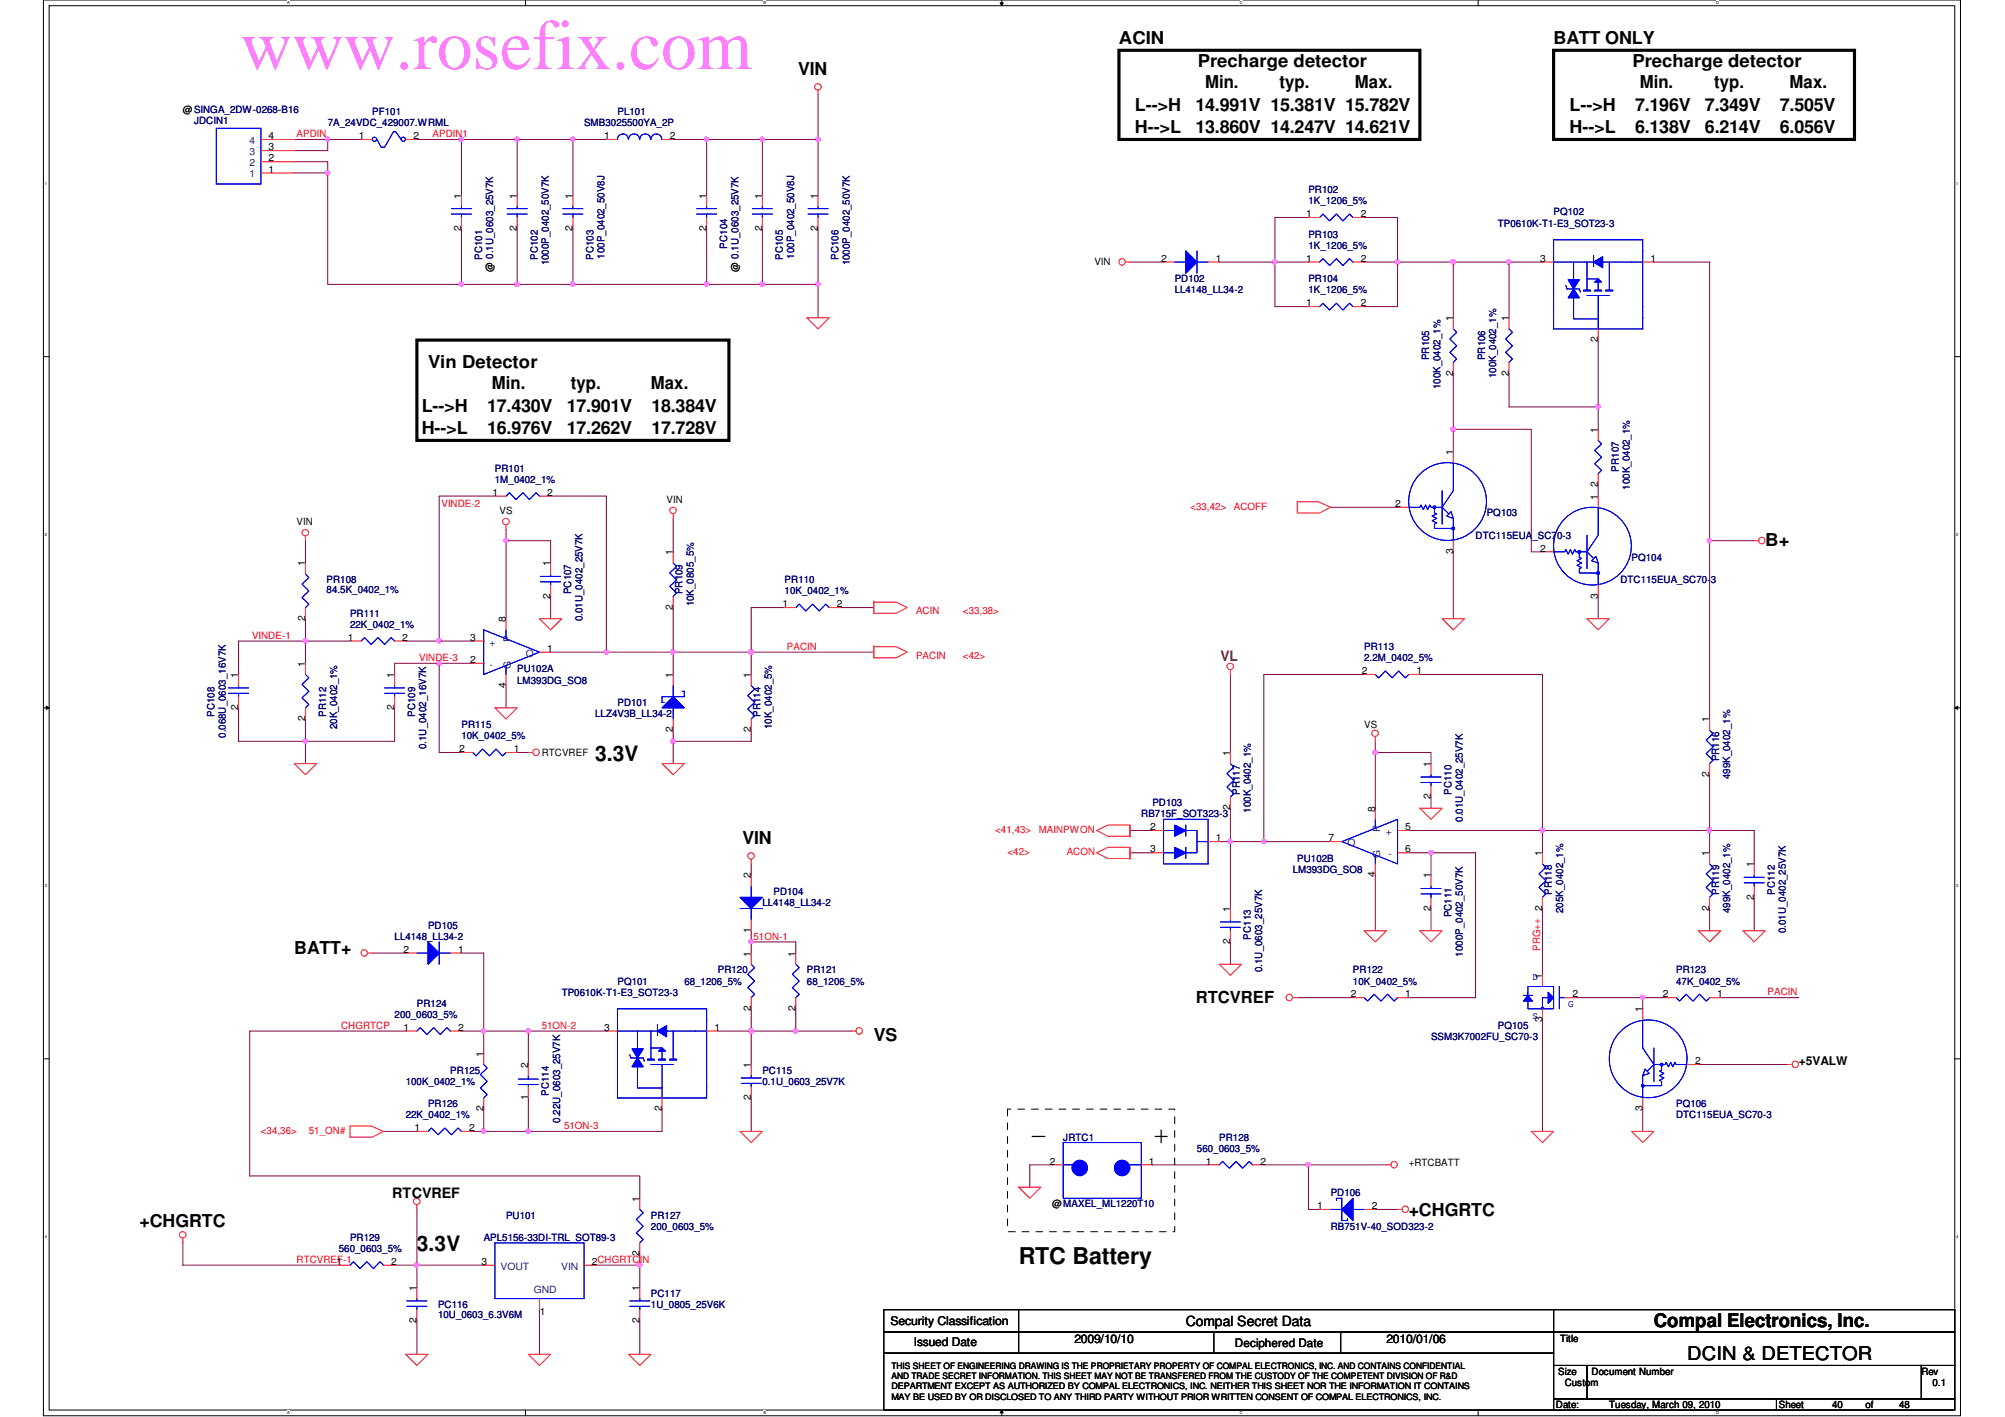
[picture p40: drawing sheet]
<svg xmlns="http://www.w3.org/2000/svg" width="297mm" height="210mm" viewBox="0 0 297 210" stroke-linecap="round" stroke-linejoin="round" font-family="sans-serif">
<defs><g id="words">
<text font-size="10.6" fill="#ff80ff" x="35.6" y="10.2">www.rosefix.com</text>
<g font-size="4.4">
<text x="152.6" y="169.5">-</text>
<text x="170.7" y="169.5">+</text>
</g>
<text font-size="3.4" x="150.9" y="187.3">RTC Battery</text>
<g font-size="3.1">
<text x="88.2" y="112.7">3.3V</text>
<text x="61.8" y="185.4">3.3V</text>
</g>
<g font-size="2.8">
<text x="245" y="196.6">Compal Electronics, Inc.</text>
<text x="250" y="201.5">DCIN &amp; DETECTOR</text>
</g>
<g font-size="2.6">
<text x="118.2" y="11.2">VIN</text>
<text x="165.8" y="6.6">ACIN</text>
<text x="177.5" y="9.9">Precharge detector</text>
<text x="230.2" y="6.6">BATT ONLY</text>
<text x="241.9" y="9.9">Precharge detector</text>
<text x="168.1" y="16.5">L--&gt;H</text>
<text x="177.1" y="16.5">14.991V 15.381V 15.782V</text>
<text x="178.5" y="13">Min.</text>
<text x="189.6" y="13">typ.</text>
<text x="200.7" y="13">Max.</text>
<text x="232.5" y="16.5">L--&gt;H</text>
<text x="242.2" y="16.5">7.196V</text>
<text x="242.9" y="13">Min.</text>
<text x="252.6" y="16.5">7.349V</text>
<text x="254" y="13">typ.</text>
<text x="263.7" y="16.5">7.505V</text>
<text x="265.1" y="13">Max.</text>
<text x="168.1" y="19.8">H--&gt;L</text>
<text x="177.1" y="19.8">13.860V 14.247V 14.621V</text>
<text x="232.5" y="19.8">H--&gt;L</text>
<text x="242.2" y="19.8">6.138V</text>
<text x="252.6" y="19.8">6.214V</text>
<text x="263.7" y="19.8">6.056V</text>
<text x="63.4" y="54.4">Vin Detector</text>
<text x="72.9" y="57.6">Min.</text>
<text x="84.6" y="57.6">typ.</text>
<text x="96.4" y="57.6">Max.</text>
<text x="62.5" y="61">L--&gt;H</text>
<text x="62.5" y="64.3">H--&gt;L</text>
<text x="72.2" y="61">17.430V</text>
<text x="72.2" y="64.3">16.976V</text>
<text x="84" y="64.3">17.262V</text>
<text x="84" y="61">17.901V</text>
<text x="96.5" y="61">18.384V</text>
<text x="96.5" y="64.3">17.728V</text>
<text x="261.5" y="80.9">B+</text>
<text x="110" y="125.1">VIN</text>
<text x="43.6" y="141.3">BATT+</text>
<text x="129.5" y="154.2">VS</text>
<text x="20.7" y="181.7">+CHGRTC</text>
<text x="208.7" y="180.1">+CHGRTC</text>
</g>
<text font-size="2.5" x="177.2" y="148.5">RTCVREF</text>
<text font-size="2.1" fill="#804000" x="180.8" y="97.9">VL</text>
<g font-size="2.1">
<text x="58.1" y="177.5">RTCVREF</text>
<text x="175.7" y="196.4">Compal Secret Data</text>
</g>
<g font-size="1.8">
<text x="266.5" y="157.7">+5VALW</text>
<text x="131.9" y="196.3">Security Classification</text>
<text x="135.4" y="199.4">Issued Date</text>
<text x="159.2" y="198.9">2009/10/10</text>
<text x="205.4" y="198.9">2010/01/06</text>
</g>
<text font-size="1.7" x="183" y="199.6">Deciphered Date</text>
<g font-size="1.5">
<text x="27.1" y="16.7">@SINGA_2DW-0268-B16</text>
<text x="39.8" y="22.3">3</text>
<text x="39.8" y="20.6">4</text>
<text x="39.8" y="23.9">2</text>
<text x="53.2" y="20.6">1</text>
<text x="61.3" y="20.6">2</text>
<text x="89.5" y="20.6">1</text>
<text x="99.2" y="20.6">2</text>
<text x="39.8" y="25.6">1</text>
<text x="68.3" y="29.4" transform="rotate(-90 68.3 29.4)">1</text>
<text x="76.6" y="29.4" transform="rotate(-90 76.6 29.4)">1</text>
<text x="84.8" y="29.4" transform="rotate(-90 84.8 29.4)">1</text>
<text x="104.6" y="29.4" transform="rotate(-90 104.6 29.4)">1</text>
<text x="112.9" y="29.4" transform="rotate(-90 112.9 29.4)">1</text>
<text x="121.2" y="29.4" transform="rotate(-90 121.2 29.4)">1</text>
<text x="68.3" y="34.2" transform="rotate(-90 68.3 34.2)">2</text>
<text x="76.6" y="34.2" transform="rotate(-90 76.6 34.2)">2</text>
<text x="84.8" y="34.2" transform="rotate(-90 84.8 34.2)">2</text>
<text x="104.6" y="34.2" transform="rotate(-90 104.6 34.2)">2</text>
<text x="112.9" y="34.2" transform="rotate(-90 112.9 34.2)">2</text>
<text x="121.2" y="34.2" transform="rotate(-90 121.2 34.2)">2</text>
<text x="193.5" y="32.2">1</text>
<text x="201.6" y="32.2">2</text>
<text x="73.1" y="40.3" transform="rotate(-90 73.1 40.3)">@ 0.1U_0603_25V7K</text>
<text x="109.4" y="40.3" transform="rotate(-90 109.4 40.3)">@ 0.1U_0603_25V7K</text>
<text x="162.1" y="39.2">VIN</text>
<text x="172" y="38.8">2</text>
<text x="180.1" y="38.8">1</text>
<text x="193.5" y="38.8">1</text>
<text x="201.6" y="38.8">2</text>
<text x="228.2" y="38.8">3</text>
<text x="244.5" y="38.8">1</text>
<text x="193.5" y="45.4">1</text>
<text x="201.6" y="45.4">2</text>
<text x="215.3" y="47.6" transform="rotate(-90 215.3 47.6)">1</text>
<text x="223.5" y="47.6" transform="rotate(-90 223.5 47.6)">1</text>
<text x="236.7" y="50.7" transform="rotate(-90 236.7 50.7)">2</text>
<text x="215.3" y="55.7" transform="rotate(-90 215.3 55.7)">2</text>
<text x="223.5" y="55.7" transform="rotate(-90 223.5 55.7)">2</text>
<text x="236.7" y="64.1" transform="rotate(-90 236.7 64.1)">1</text>
<text x="215.3" y="67.4" transform="rotate(-90 215.3 67.4)">1</text>
<text x="43.9" y="77.8">VIN</text>
<text x="73" y="73.4">1</text>
<text x="74" y="76.2">VS</text>
<text x="81.1" y="73.4">2</text>
<text x="98.8" y="74.5">VIN</text>
<text x="206.7" y="75.1">2</text>
<text x="236.7" y="74" transform="rotate(-90 236.7 74)">1</text>
<text x="236.7" y="72.2" transform="rotate(-90 236.7 72.2)">2</text>
<text x="45.2" y="83.9" transform="rotate(-90 45.2 83.9)">1</text>
<text x="81.5" y="83.9" transform="rotate(-90 81.5 83.9)">1</text>
<text x="99.7" y="82.3" transform="rotate(-90 99.7 82.3)">1</text>
<text x="215.3" y="82.1" transform="rotate(-90 215.3 82.1)">3</text>
<text x="228.2" y="81.7">2</text>
<text x="81.5" y="88.7" transform="rotate(-90 81.5 88.7)">2</text>
<text x="115.9" y="90">1</text>
<text x="124" y="90">2</text>
<text x="236.7" y="88.7" transform="rotate(-90 236.7 88.7)">3</text>
<text x="45.2" y="92" transform="rotate(-90 45.2 92)">2</text>
<text x="51.5" y="94.9">1</text>
<text x="59.6" y="94.9">2</text>
<text x="69.7" y="94.9">3</text>
<text x="74.9" y="92.2" transform="rotate(-90 74.9 92.2)">8</text>
<text x="99.7" y="90.3" transform="rotate(-90 99.7 90.3)">2</text>
<text x="35.3" y="100.4" transform="rotate(-90 35.3 100.4)">1</text>
<text x="45.2" y="98.8" transform="rotate(-90 45.2 98.8)">1</text>
<text x="58.4" y="100.4" transform="rotate(-90 58.4 100.4)">1</text>
<text x="69.7" y="98.2">2</text>
<text x="74.9" y="101.9" transform="rotate(-90 74.9 101.9)">4</text>
<text x="81.1" y="96.6">1</text>
<text x="99.7" y="100.4" transform="rotate(-90 99.7 100.4)">1</text>
<text x="111.2" y="100.4" transform="rotate(-90 111.2 100.4)">1</text>
<text x="201.8" y="99.9">2</text>
<text x="209.8" y="99.9">1</text>
<text x="35.3" y="105.2" transform="rotate(-90 35.3 105.2)">2</text>
<text x="45.2" y="106.8" transform="rotate(-90 45.2 106.8)">2</text>
<text x="58.4" y="105.2" transform="rotate(-90 58.4 105.2)">2</text>
<text x="202.1" y="107.9">VS</text>
<text x="253.2" y="107" transform="rotate(-90 253.2 107)">1</text>
<text x="68" y="111.4">2</text>
<text x="76.1" y="111.4">1</text>
<text x="80.3" y="112">RTCVREF</text>
<text x="99.7" y="108.5" transform="rotate(-90 99.7 108.5)">2</text>
<text x="111.2" y="108.5" transform="rotate(-90 111.2 108.5)">2</text>
<text x="182.2" y="112" transform="rotate(-90 182.2 112)">1</text>
<text x="212" y="113.6" transform="rotate(-90 212 113.6)">1</text>
<text x="212" y="118.4" transform="rotate(-90 212 118.4)">2</text>
<text x="253.2" y="115.1" transform="rotate(-90 253.2 115.1)">2</text>
<text x="170.4" y="123">2</text>
<text x="180.1" y="124.6">1</text>
<text x="182.2" y="120.1" transform="rotate(-90 182.2 120.1)">2</text>
<text x="196.8" y="124.6">7</text>
<text x="203.7" y="120.2" transform="rotate(-90 203.7 120.2)">8</text>
<text x="208.2" y="123">5</text>
<text x="111.2" y="130.1" transform="rotate(-90 111.2 130.1)">2</text>
<text x="170.4" y="126.3">3</text>
<text x="203.7" y="130" transform="rotate(-90 203.7 130)">4</text>
<text x="208.2" y="126.3">6</text>
<text x="212" y="130.1" transform="rotate(-90 212 130.1)">1</text>
<text x="228.5" y="126.8" transform="rotate(-90 228.5 126.8)">1</text>
<text x="253.2" y="126.8" transform="rotate(-90 253.2 126.8)">1</text>
<text x="259.8" y="128.5" transform="rotate(-90 259.8 128.5)">1</text>
<text x="182.2" y="135.1" transform="rotate(-90 182.2 135.1)">1</text>
<text x="212" y="134.9" transform="rotate(-90 212 134.9)">2</text>
<text x="228.5" y="134.9" transform="rotate(-90 228.5 134.9)">2</text>
<text x="253.2" y="134.9" transform="rotate(-90 253.2 134.9)">2</text>
<text x="259.8" y="133.3" transform="rotate(-90 259.8 133.3)">2</text>
<text x="59.8" y="141.1">2</text>
<text x="67.9" y="141.1">1</text>
<text x="111.2" y="141.7" transform="rotate(-90 111.2 141.7)">1</text>
<text x="111.2" y="138.2" transform="rotate(-90 111.2 138.2)">1</text>
<text x="117.9" y="141.7" transform="rotate(-90 117.9 141.7)">1</text>
<text x="182.2" y="139.9" transform="rotate(-90 182.2 139.9)">2</text>
<text x="111.2" y="149.8" transform="rotate(-90 111.2 149.8)">2</text>
<text x="117.9" y="149.8" transform="rotate(-90 117.9 149.8)">2</text>
<text x="200.1" y="147.7">2</text>
<text x="208.2" y="147.7">1</text>
<text x="228.5" y="145" transform="rotate(-90 228.5 145)">1</text>
<text x="233" y="147.7">2</text>
<text x="243.3" y="149.9" transform="rotate(-90 243.3 149.9)">1</text>
<text x="246.3" y="147.7">2</text>
<text x="254.4" y="147.7">1</text>
<text x="59.8" y="152.7">1</text>
<text x="67.9" y="152.7">2</text>
<text x="89.5" y="152.7">3</text>
<text x="105.8" y="152.7">1</text>
<text x="228.5" y="151.4" transform="rotate(-90 228.5 151.4)">3</text>
<text x="71.6" y="156.5" transform="rotate(-90 71.6 156.5)">1</text>
<text x="78.2" y="158.2" transform="rotate(-90 78.2 158.2)">2</text>
<text x="111.2" y="158.2" transform="rotate(-90 111.2 158.2)">1</text>
<text x="251.1" y="157.6">2</text>
<text x="61.4" y="167.6">1</text>
<text x="69.5" y="167.6">2</text>
<text x="71.6" y="164.6" transform="rotate(-90 71.6 164.6)">2</text>
<text x="78.2" y="163" transform="rotate(-90 78.2 163)">1</text>
<text x="98" y="164.6" transform="rotate(-90 98 164.6)">2</text>
<text x="111.2" y="163" transform="rotate(-90 111.2 163)">2</text>
<text x="243.3" y="164.6" transform="rotate(-90 243.3 164.6)">3</text>
<text x="155.5" y="172.5">2</text>
<text x="170.2" y="172.5">1</text>
<text x="178.6" y="172.5">1</text>
<text x="186.7" y="172.5">2</text>
<text x="208.7" y="172.8">+RTCBATT</text>
<text x="94.7" y="178" transform="rotate(-90 94.7 178)">1</text>
<text x="155.9" y="178.9">@MAXEL_ML1220T10</text>
<text x="195.2" y="179.1">1</text>
<text x="203.2" y="179.1">2</text>
<text x="49.9" y="187.4">1</text>
<text x="58" y="187.4">2</text>
<text x="61.7" y="191.2" transform="rotate(-90 61.7 191.2)">1</text>
<text x="71.3" y="187.4">3</text>
<text x="87.7" y="187.4">2CHGRTCIN</text>
<text x="94.7" y="191.2" transform="rotate(-90 94.7 191.2)">1</text>
<text x="94.7" y="186.1" transform="rotate(-90 94.7 186.1)">2</text>
<text x="61.7" y="196" transform="rotate(-90 61.7 196)">2</text>
<text x="80" y="194.9">1</text>
<text x="94.7" y="196" transform="rotate(-90 94.7 196)">2</text>
<text x="230.8" y="203.6">Size</text>
<text x="231.1" y="198.8">Title</text>
<text x="235.8" y="203.6">Document Number</text>
<text x="284.6" y="203.6">Rev</text>
<text x="230.5" y="208.6">Date:</text>
<text x="231.8" y="205.3">Custom</text>
<text x="238.4" y="208.6">Tuesday, March 09, 2010</text>
<text x="263.5" y="208.6">Sheet</text>
<text x="271.4" y="208.6">40</text>
<text x="276.4" y="208.6">of</text>
<text x="281.3" y="208.6">48</text>
<text x="286.3" y="205.3">0.1</text>
</g>
<g font-size="1.5" fill="#000080">
<text x="55.2" y="17.1">PF101</text>
<text x="91.5" y="17.1">PL101</text>
<text x="28.7" y="18.4">JDCIN1</text>
<text x="48.6" y="18.7">7A_24VDC_429007.WRML</text>
<text x="86.5" y="18.7">SMB3025500YA_2P</text>
<text x="193.8" y="28.6">PR102</text>
<text x="193.8" y="35.2">PR103</text>
<text x="193.8" y="30.3">1K_1206_5%</text>
<text x="221.9" y="33.6">TP0610K-T1-E3_SOT23-3</text>
<text x="230.2" y="31.9">PQ102</text>
<text x="71.4" y="38.5" transform="rotate(-90 71.4 38.5)">PC101</text>
<text x="79.7" y="38.5" transform="rotate(-90 79.7 38.5)">PC102</text>
<text x="81.3" y="39.3" transform="rotate(-90 81.3 39.3)">1000P_0402_50V7K</text>
<text x="87.9" y="38.5" transform="rotate(-90 87.9 38.5)">PC103</text>
<text x="89.6" y="38.3" transform="rotate(-90 89.6 38.3)">100P_0402_50V8J</text>
<text x="107.7" y="36.8" transform="rotate(-90 107.7 36.8)">PC104</text>
<text x="116" y="38.5" transform="rotate(-90 116 38.5)">PC105</text>
<text x="117.6" y="38.3" transform="rotate(-90 117.6 38.3)">100P_0402_50V8J</text>
<text x="124.2" y="38.5" transform="rotate(-90 124.2 38.5)">PC106</text>
<text x="125.9" y="39.3" transform="rotate(-90 125.9 39.3)">1000P_0402_50V7K</text>
<text x="174" y="41.8">PD102</text>
<text x="193.8" y="41.8">PR104</text>
<text x="193.8" y="36.9">1K_1206_5%</text>
<text x="174" y="43.5">LL4148_LL34-2</text>
<text x="193.8" y="43.5">1K_1206_5%</text>
<text x="211.7" y="53.3" transform="rotate(-90 211.7 53.3)">PR105</text>
<text x="220" y="53.3" transform="rotate(-90 220 53.3)">PR106</text>
<text x="213.4" y="57.7" transform="rotate(-90 213.4 57.7)">100K_0402_1%</text>
<text x="221.7" y="56" transform="rotate(-90 221.7 56)">100K_0402_1%</text>
<text x="73.3" y="69.9">PR101</text>
<text x="73.3" y="71.5">1M_0402_1%</text>
<text x="239.8" y="69.9" transform="rotate(-90 239.8 69.9)">PR107</text>
<text x="220.3" y="76.5">PQ103</text>
<text x="241.5" y="72.5" transform="rotate(-90 241.5 72.5)">100K_0402_1%</text>
<text x="218.6" y="79.8">DTC115EUA_SC70-3</text>
<text x="241.7" y="83.1">PQ104</text>
<text x="48.4" y="86.4">PR108</text>
<text x="48.4" y="87.9">84.5K_0402_1%</text>
<text x="84.6" y="88" transform="rotate(-90 84.6 88)">PC107</text>
<text x="101.1" y="88" transform="rotate(-90 101.1 88)">PR109</text>
<text x="102.8" y="89.8" transform="rotate(-90 102.8 89.8)">10K_0805_5%</text>
<text x="116.2" y="86.4">PR110</text>
<text x="116.2" y="88.1">10K_0402_1%</text>
<text x="240.1" y="86.4">DTC115EUA_SC70-3</text>
<text x="51.9" y="91.4">PR111</text>
<text x="51.9" y="93">22K_0402_1%</text>
<text x="86.3" y="92" transform="rotate(-90 86.3 92)">0.01U_0402_25V7K</text>
<text x="76.6" y="99.6">PU102A</text>
<text x="76.6" y="101.3">LM393DG_SO8</text>
<text x="202.1" y="96.3">PR113</text>
<text x="202.1" y="98">2.2M_0402_5%</text>
<text x="31.8" y="106.2" transform="rotate(-90 31.8 106.2)">PC108</text>
<text x="48.3" y="106.2" transform="rotate(-90 48.3 106.2)">PR112</text>
<text x="50" y="108" transform="rotate(-90 50 108)">20K_0402_1%</text>
<text x="61.5" y="106.2" transform="rotate(-90 61.5 106.2)">PC109</text>
<text x="68.4" y="107.9">PR115</text>
<text x="88.2" y="106.2">LLZ4V3B_LL34-2</text>
<text x="91.5" y="104.6">PD101</text>
<text x="112.7" y="106.2" transform="rotate(-90 112.7 106.2)">PR114</text>
<text x="114.3" y="108" transform="rotate(-90 114.3 108)">10K_0402_5%</text>
<text x="33.4" y="109.3" transform="rotate(-90 33.4 109.3)">0.068U_0603_16V7K</text>
<text x="63.2" y="111" transform="rotate(-90 63.2 111)">0.1U_0402_16V7K</text>
<text x="68.4" y="109.5">10K_0402_5%</text>
<text x="254.7" y="112.8" transform="rotate(-90 254.7 112.8)">PR116</text>
<text x="170.7" y="119.4">PD103</text>
<text x="183.7" y="117.7" transform="rotate(-90 183.7 117.7)">PR117</text>
<text x="215.1" y="117.7" transform="rotate(-90 215.1 117.7)">PC110</text>
<text x="256.3" y="115.4" transform="rotate(-90 256.3 115.4)">499K_0402_1%</text>
<text x="169.1" y="121.1">RB715F_SOT323-3</text>
<text x="185.3" y="120.4" transform="rotate(-90 185.3 120.4)">100K_0402_1%</text>
<text x="216.7" y="121.7" transform="rotate(-90 216.7 121.7)">0.01U_0402_25V7K</text>
<text x="191.5" y="129.3">LM393DG_SO8</text>
<text x="192.2" y="127.7">PU102B</text>
<text x="63.4" y="137.6">PD105</text>
<text x="112.9" y="134.3">LL4148_LL34-2</text>
<text x="114.6" y="132.6">PD104</text>
<text x="215.1" y="135.9" transform="rotate(-90 215.1 135.9)">PC111</text>
<text x="229.9" y="132.6" transform="rotate(-90 229.9 132.6)">PR118</text>
<text x="231.6" y="135.3" transform="rotate(-90 231.6 135.3)">205K_0402_1%</text>
<text x="254.7" y="132.6" transform="rotate(-90 254.7 132.6)">PR119</text>
<text x="256.3" y="135.3" transform="rotate(-90 256.3 135.3)">499K_0402_1%</text>
<text x="262.9" y="132.6" transform="rotate(-90 262.9 132.6)">PC112</text>
<text x="58.5" y="139.2">LL4148_LL34-2</text>
<text x="185.3" y="139.2" transform="rotate(-90 185.3 139.2)">PC113</text>
<text x="187" y="144" transform="rotate(-90 187 144)">0.1U_0603_25V7K</text>
<text x="216.7" y="141.7" transform="rotate(-90 216.7 141.7)">1000P_0402_50V7K</text>
<text x="264.6" y="138.2" transform="rotate(-90 264.6 138.2)">0.01U_0402_25V7K</text>
<text x="61.8" y="149.1">PR124</text>
<text x="83.2" y="147.5">TP0610K-T1-E3_SOT23-3</text>
<text x="91.5" y="145.8">PQ101</text>
<text x="101.4" y="145.8">68_1206_5%</text>
<text x="106.3" y="144.2">PR120</text>
<text x="119.5" y="144.2">PR121</text>
<text x="119.5" y="145.8">68_1206_5%</text>
<text x="200.4" y="144.2">PR122</text>
<text x="200.4" y="145.8">10K_0402_5%</text>
<text x="248.3" y="144.2">PR123</text>
<text x="248.3" y="145.8">47K_0402_5%</text>
<text x="58.5" y="150.8">200_0603_5%</text>
<text x="212" y="154.1">SSM3K7002FU_SC70-3</text>
<text x="221.9" y="152.4">PQ105</text>
<text x="60.1" y="160.7">100K_0402_1%</text>
<text x="66.7" y="159">PR125</text>
<text x="112.9" y="159">PC115</text>
<text x="112.9" y="160.7">0.1U_0603_25V7K</text>
<text x="60.1" y="165.7">22K_0402_1%</text>
<text x="63.4" y="164">PR126</text>
<text x="81.3" y="162.3" transform="rotate(-90 81.3 162.3)">PC114</text>
<text x="83" y="166.3" transform="rotate(-90 83 166.3)">0.22U_0603_25V7K</text>
<text x="248.3" y="164">PQ106</text>
<text x="248.3" y="165.7">DTC115EUA_SC70-3</text>
<text x="157.5" y="169">JRTC1</text>
<text x="177.3" y="170.6">560_0603_5%</text>
<text x="180.6" y="169">PR128</text>
<text x="197.1" y="177.2">PD106</text>
<text x="50.2" y="185.5">560_0603_5%</text>
<text x="51.9" y="183.8">PR129</text>
<text x="71.7" y="183.8">APL5156-33DI-TRL_SOT89-3</text>
<text x="75" y="180.5">PU101</text>
<text x="96.4" y="180.5">PR127</text>
<text x="96.4" y="182.2">200_0603_5%</text>
<text x="197.1" y="182.2">RB751V-40_SOD323-2</text>
<text x="64.9" y="193.7">PC116</text>
<text x="64.9" y="195.2">10U_0603_6.3V6M</text>
<text x="96.4" y="192.1">PC117</text>
<text x="96.4" y="193.7">1U_0805_25V6K</text>
</g>
<g font-size="1.5" fill="#004080">
<text x="37" y="23">3</text>
<text x="37" y="21.3">4</text>
<text x="37" y="26.3">1</text>
<text x="37" y="24.6">2</text>
<text x="72.5" y="95.6">+</text>
<text x="75.7" y="95.2" transform="rotate(-90 75.7 95.2)">P</text>
<text x="72.5" y="98.9">-</text>
<text x="75.7" y="99.1" transform="rotate(-90 75.7 99.1)">G</text>
<text x="77.9" y="97.3">O</text>
<text x="199.6" y="125.3">O</text>
<text x="204.5" y="123.2" transform="rotate(-90 204.5 123.2)">P</text>
<text x="205.3" y="123.7">+</text>
<text x="204.5" y="127.1" transform="rotate(-90 204.5 127.1)">G</text>
<text x="205.7" y="127">-</text>
<text x="74.2" y="188.1">VOUT</text>
<text x="79.1" y="191.5">GND</text>
<text x="83.1" y="188.1">VIN</text>
</g>
<g font-size="1.5" fill="#f00">
<text x="43.9" y="20.3">APDIN</text>
<text x="64.1" y="20.3">APDIN1</text>
<text x="65.4" y="75.1">VINDE-2</text>
<text x="176.4" y="75.5">&lt;33,42&gt;</text>
<text x="182.8" y="75.5">ACOFF</text>
<text x="37.3" y="94.6">VINDE-1</text>
<text x="135.7" y="91">ACIN</text>
<text x="142.7" y="91">&lt;33,38&gt;</text>
<text x="62.1" y="97.9">VINDE-3</text>
<text x="116.6" y="96.3">PACIN</text>
<text x="135.7" y="97.6">PACIN</text>
<text x="142.7" y="97.6">&lt;42&gt;</text>
<text x="147.4" y="123.4">&lt;41,43&gt;</text>
<text x="153.9" y="123.4">MAINPWON</text>
<text x="149.3" y="126.7">&lt;42&gt;</text>
<text x="158" y="126.7">ACON</text>
<text x="111.6" y="139.2">51ON-1</text>
<text x="228.2" y="140.8" transform="rotate(-90 228.2 140.8)">PRG++</text>
<text x="261.9" y="147.4">PACIN</text>
<text x="50.5" y="152.4">CHGRTCP</text>
<text x="80.3" y="152.4">51ON-2</text>
<text x="38.6" y="168">&lt;34,36&gt;</text>
<text x="45.8" y="168">51_ON#</text>
<text x="83.6" y="167.3">51ON-3</text>
<text x="43.9" y="187.1">RTCVREF-1</text>
</g>
<g font-size="1.5" fill="#00f">
<text x="227" y="145.2">D</text>
<text x="232.3" y="149.2">G</text>
<text x="227" y="151">S</text>
</g>
<g font-size="1.3">
<text x="132.1" y="202.8">THIS SHEET OF ENGINEERING DRAWING IS THE PROPRIETARY PROPERTY OF COMPAL ELECTRONICS, INC. AND CONTAINS CONFIDENTIAL</text>
<text x="132.1" y="204.3">AND TRADE SECRET INFORMATION. THIS SHEET MAY NOT BE TRANSFERED FROM THE CUSTODY OF THE COMPETENT DIVISION OF R&amp;D</text>
<text x="132.1" y="205.8">DEPARTMENT EXCEPT AS AUTHORIZED BY COMPAL ELECTRONICS, INC. NEITHER THIS SHEET NOR THE INFORMATION IT CONTAINS</text>
<text x="132.1" y="207.3">MAY BE USED BY OR DISCLOSED TO ANY THIRD PARTY WITHOUT PRIOR WRITTEN CONSENT OF COMPAL ELECTRONICS, INC.</text>
</g>
<g font-size=".6">
<text x="42.5" y=".6">A</text>
<text x="113.1" y=".6">B</text>
<text x="183.7" y=".6">C</text>
<text x="254.3" y=".6">D</text>
<text x="6.6" y="27.4">1</text>
<text x="289.8" y="27.4">1</text>
<text x="6.6" y="79.4">2</text>
<text x="289.8" y="79.4">2</text>
<text x="6.6" y="131.4">3</text>
<text x="289.8" y="131.4">3</text>
<text x="6.6" y="183.4">4</text>
<text x="289.8" y="183.4">4</text>
<text x="42.5" y="209.5">A</text>
<text x="113.1" y="209.5">B</text>
<text x="183.7" y="209.5">C</text>
<text x="254.3" y="209.5">D</text>
</g>
</g></defs>
<path d="M6.4 0h284v209.7h-284zM7.3 .8h282.3v208.1h-282.3z" fill="none" stroke="#000" stroke-width=".15"/>
<g fill="#fff">
<path d="M42.5 .1h.4v.7h-.4z"/>
<path d="M42.5 209h.4v.6h-.4z"/>
</g>
<path d="M77.8 0v.8M77.8 208.9v.8" fill="none" stroke="#000" stroke-width=".15"/>
<g fill="#fff">
<path d="M113.1 .1h.4v.7h-.4z"/>
<path d="M113.1 209h.4v.6h-.4z"/>
</g>
<path d="M148.4 0v.8M148.2 .4h.4l-.2 .4zM148.4 208.9l.2 .4h-.4zM148.4 208.9v.8" fill="none" stroke="#000" stroke-width=".15"/>
<path d="M148.2 .4h.4l-.2 .4zM148.4 208.9l.2 .4h-.4z" fill="#000"/>
<g fill="#fff">
<path d="M183.7 .1h.4v.7h-.4z"/>
<path d="M183.7 209h.4v.6h-.4z"/>
</g>
<path d="M219 0v.8M219 208.9v.8" fill="none" stroke="#000" stroke-width=".15"/>
<g fill="#fff">
<path d="M254.3 .1h.3v.7h-.3z"/>
<path d="M254.3 209h.3v.6h-.3z"/>
<path d="M6.6 26.8h.3v.7h-.3z"/>
<path d="M289.8 26.8h.3v.7h-.3z"/>
<path d="M6.6 78.8h.3v.7h-.3z"/>
<path d="M289.8 78.8h.3v.7h-.3z"/>
</g>
<path d="M6.4 52.8h.9M289.6 52.8h.8" fill="none" stroke="#000" stroke-width=".15"/>
<g fill="#fff">
<path d="M6.6 130.9h.3v.6h-.3z"/>
<path d="M289.8 130.9h.3v.6h-.3z"/>
</g>
<path d="M6.4 104.9h.9M6.9 104.6l.4 .3-.4 .2zM289.6 104.9h.8M289.6 104.9l.4-.3v.5z" fill="none" stroke="#000" stroke-width=".15"/>
<path d="M6.9 104.6l.4 .3-.4 .2zM289.6 104.9l.4-.3v.5z" fill="#000"/>
<g fill="#fff">
<path d="M6.6 182.8h.3v.7h-.3z"/>
<path d="M289.8 182.8h.3v.7h-.3z"/>
</g>
<path d="M6.4 156.8h.9M289.6 156.8h.8" fill="none" stroke="#000" stroke-width=".15"/>
<path d="M76.6 20.7v8.2M84.9 20.7v8.2" fill="none" stroke="#800040" stroke-width=".15"/>
<circle cx="76.6" cy="20.6" r=".32" fill="#f0f"/>
<circle cx="76.6" cy="20.6" r=".32" fill="none" stroke="#f0f" stroke-width=".15"/>
<path d="M84.9 20.7h4.9" fill="none" stroke="#800040" stroke-width=".15"/>
<circle cx="84.9" cy="20.6" r=".32" fill="#f0f"/>
<circle cx="84.9" cy="20.6" r=".32" fill="none" stroke="#f0f" stroke-width=".15"/>
<path d="M76.6 20.7h8.3M112.9 20.7v8.2M112.9 33.9v8.2M76.6 42.1h8.3" fill="none" stroke="#800040" stroke-width=".15"/>
<circle cx="84.9" cy="42.1" r=".32" fill="#f0f"/>
<circle cx="84.9" cy="42.1" r=".32" fill="none" stroke="#f0f" stroke-width=".15"/>
<circle cx="76.6" cy="42.1" r=".32" fill="#f0f"/>
<circle cx="76.6" cy="42.1" r=".32" fill="none" stroke="#f0f" stroke-width=".15"/>
<path d="M76.6 33.9v8.2h-8.2M84.9 33.9v8.2M104.7 42.1h8.2M117.9 152.7h8.2" fill="none" stroke="#800040" stroke-width=".15"/>
<circle cx="117.9" cy="152.7" r=".32" fill="#f0f"/>
<circle cx="117.9" cy="152.7" r=".32" fill="none" stroke="#f0f" stroke-width=".15"/>
<path d="M111.3 137.9v1.6M117.9 139.5v1.7M117.9 149.4v3.3h-6.6" fill="none" stroke="#800040" stroke-width=".15"/>
<circle cx="111.3" cy="152.7" r=".32" fill="#f0f"/>
<circle cx="111.3" cy="152.7" r=".32" fill="none" stroke="#f0f" stroke-width=".15"/>
<path d="M111.3 139.5h6.6" fill="none" stroke="#800040" stroke-width=".15"/>
<circle cx="111.3" cy="139.5" r=".32" fill="#f0f"/>
<circle cx="111.3" cy="139.5" r=".32" fill="none" stroke="#f0f" stroke-width=".15"/>
<path d="M55.2 141.2h4.9M78.3 152.7v5M98.1 164.3v3.3h-19.8" fill="none" stroke="#800040" stroke-width=".15"/>
<circle cx="78.2" cy="167.6" r=".32" fill="#f0f"/>
<circle cx="78.2" cy="167.6" r=".32" fill="none" stroke="#f0f" stroke-width=".15"/>
<path d="M71.7 152.7v3.3M71.7 164.3v3.3h-1.7M111.3 162.6v5" fill="none" stroke="#800040" stroke-width=".15"/>
<circle cx="71.6" cy="152.7" r=".32" fill="#f0f"/>
<circle cx="71.6" cy="152.7" r=".32" fill="none" stroke="#f0f" stroke-width=".15"/>
<path d="M111.3 139.5v1.7M71.7 152.7h18.1M56.8 167.6h5M78.3 162.6v5" fill="none" stroke="#800040" stroke-width=".15"/>
<circle cx="78.2" cy="152.7" r=".32" fill="#f0f"/>
<circle cx="78.2" cy="152.7" r=".32" fill="none" stroke="#f0f" stroke-width=".15"/>
<path d="M111.3 152.7v5" fill="none" stroke="#800040" stroke-width=".15"/>
<circle cx="111.3" cy="152.7" r=".32" fill="#f0f"/>
<circle cx="111.3" cy="152.7" r=".32" fill="none" stroke="#f0f" stroke-width=".15"/>
<path d="M111.3 128v1.6M111.3 149.4v3.3h-5M71.7 167.6h6.6" fill="none" stroke="#800040" stroke-width=".15"/>
<circle cx="71.6" cy="167.6" r=".32" fill="#f0f"/>
<circle cx="71.6" cy="167.6" r=".32" fill="none" stroke="#f0f" stroke-width=".15"/>
<path d="M94.8 187.4v3.3" fill="none" stroke="#800040" stroke-width=".15"/>
<circle cx="94.8" cy="187.4" r=".32" fill="#f0f"/>
<circle cx="94.8" cy="187.4" r=".32" fill="none" stroke="#f0f" stroke-width=".15"/>
<path d="M94.8 174.2v3.3M27.1 187.4h23.1M61.8 195.7v4.9M61.8 187.4v3.3M79.9 194v6.6M94.8 195.7v4.9M94.8 185.8v1.6h-6.6" fill="none" stroke="#800040" stroke-width=".15"/>
<circle cx="61.7" cy="187.4" r=".32" fill="#f0f"/>
<circle cx="61.7" cy="187.4" r=".32" fill="none" stroke="#f0f" stroke-width=".15"/>
<path d="M37 152.7v21.5h57.8M71.7 141.2v11.5M61.8 179.2v8.2h9.9M58.5 187.4h3.3" fill="none" stroke="#800040" stroke-width=".15"/>
<circle cx="71.6" cy="152.7" r=".32" fill="#f0f"/>
<circle cx="71.6" cy="152.7" r=".32" fill="none" stroke="#f0f" stroke-width=".15"/>
<path d="M121.2 20.7v8.2M121.2 42.1v5M37 152.7h23.1M68.4 141.2h3.3M68.4 152.7h3.3" fill="none" stroke="#800040" stroke-width=".15"/>
<circle cx="121.2" cy="42.1" r=".32" fill="#f0f"/>
<circle cx="121.2" cy="42.1" r=".32" fill="none" stroke="#f0f" stroke-width=".15"/>
<path d="M45.3 91.7v3.3h-10M65.1 98.3h4.9" fill="none" stroke="#800040" stroke-width=".15"/>
<circle cx="65" cy="98.2" r=".32" fill="#f0f"/>
<circle cx="65" cy="98.2" r=".32" fill="none" stroke="#f0f" stroke-width=".15"/>
<path d="M45.3 95h6.6" fill="none" stroke="#800040" stroke-width=".15"/>
<circle cx="45.2" cy="94.9" r=".32" fill="#f0f"/>
<circle cx="45.2" cy="94.9" r=".32" fill="none" stroke="#f0f" stroke-width=".15"/>
<path d="M89.8 73.5v23.1h9.9v3.3M35.3 95v4.9M45.3 95v3.3M45.3 80.1v3.3M65.1 98.3v13.2h3.3M111.3 96.6v3.3" fill="none" stroke="#800040" stroke-width=".15"/>
<circle cx="89.8" cy="96.6" r=".32" fill="#f0f"/>
<circle cx="89.8" cy="96.6" r=".32" fill="none" stroke="#f0f" stroke-width=".15"/>
<path d="M65.1 73.5h8.2M81.6 73.5h8.2M60.1 95h5M99.7 96.6h11.6" fill="none" stroke="#800040" stroke-width=".15"/>
<circle cx="111.3" cy="96.6" r=".32" fill="#f0f"/>
<circle cx="111.3" cy="96.6" r=".32" fill="none" stroke="#f0f" stroke-width=".15"/>
<circle cx="99.7" cy="96.6" r=".32" fill="#f0f"/>
<circle cx="99.7" cy="96.6" r=".32" fill="none" stroke="#f0f" stroke-width=".15"/>
<path d="M65.1 73.5v21.5" fill="none" stroke="#800040" stroke-width=".15"/>
<circle cx="65" cy="94.9" r=".32" fill="#f0f"/>
<circle cx="65" cy="94.9" r=".32" fill="none" stroke="#f0f" stroke-width=".15"/>
<path d="M111.3 90h4.9M111.3 96.6h18.2" fill="none" stroke="#800040" stroke-width=".15"/>
<circle cx="111.3" cy="96.6" r=".32" fill="#f0f"/>
<circle cx="111.3" cy="96.6" r=".32" fill="none" stroke="#f0f" stroke-width=".15"/>
<path d="M99.7 76.8v4.9M99.7 90v6.6M124.5 90h5M58.5 104.9v4.9M76.6 111.5h1.7M99.7 109.8h11.6" fill="none" stroke="#800040" stroke-width=".15"/>
<circle cx="99.7" cy="109.8" r=".32" fill="#f0f"/>
<circle cx="99.7" cy="109.8" r=".32" fill="none" stroke="#f0f" stroke-width=".15"/>
<path d="M35.3 104.9v4.9M58.5 109.8h-13.2v3.3" fill="none" stroke="#800040" stroke-width=".15"/>
<circle cx="45.2" cy="109.8" r=".32" fill="#f0f"/>
<circle cx="45.2" cy="109.8" r=".32" fill="none" stroke="#f0f" stroke-width=".15"/>
<path d="M58.5 98.3h6.6M65.1 95h4.9M75 80.1v11.6M81.6 96.6h8.2M45.3 106.5v3.3h-10M75 101.6v3.3M99.7 108.2v4.9M111.3 108.2v1.6" fill="none" stroke="#800040" stroke-width=".15"/>
<circle cx="74.9" cy="80.1" r=".32" fill="#f0f"/>
<circle cx="74.9" cy="80.1" r=".32" fill="none" stroke="#f0f" stroke-width=".15"/>
<path d="M193.8 172.6h11.6" fill="none" stroke="#800040" stroke-width=".15"/>
<circle cx="193.8" cy="172.5" r=".32" fill="#f0f"/>
<circle cx="193.8" cy="172.5" r=".32" fill="none" stroke="#f0f" stroke-width=".15"/>
<path d="M43.6 24h5v1.6h-5M43.6 20.7h5v1.6M75 78.4v1.7h6.6v3.3M58.5 98.3v1.6M81.6 88.3v3.4M155.9 172.6h-3.3v3.3M193.8 172.6v6.6h1.7" fill="none" stroke="#800040" stroke-width=".15"/>
<circle cx="48.5" cy="20.6" r=".32" fill="#f0f"/>
<circle cx="48.5" cy="20.6" r=".32" fill="none" stroke="#f0f" stroke-width=".15"/>
<path d="M48.6 25.6v16.5" fill="none" stroke="#800040" stroke-width=".15"/>
<circle cx="48.5" cy="25.6" r=".32" fill="#f0f"/>
<circle cx="48.5" cy="25.6" r=".32" fill="none" stroke="#f0f" stroke-width=".15"/>
<path d="M121.2 14.1v6.6" fill="none" stroke="#800040" stroke-width=".15"/>
<circle cx="121.2" cy="20.6" r=".32" fill="#f0f"/>
<circle cx="121.2" cy="20.6" r=".32" fill="none" stroke="#f0f" stroke-width=".15"/>
<path d="M48.6 20.7h4.9M68.4 20.7h8.2" fill="none" stroke="#800040" stroke-width=".15"/>
<circle cx="68.3" cy="20.6" r=".32" fill="#f0f"/>
<circle cx="68.3" cy="20.6" r=".32" fill="none" stroke="#f0f" stroke-width=".15"/>
<path d="M104.7 20.7h8.2M27.1 184.1v3.3" fill="none" stroke="#800040" stroke-width=".15"/>
<circle cx="104.7" cy="20.6" r=".32" fill="#f0f"/>
<circle cx="104.7" cy="20.6" r=".32" fill="none" stroke="#f0f" stroke-width=".15"/>
<path d="M112.9 20.7h8.3" fill="none" stroke="#800040" stroke-width=".15"/>
<circle cx="112.9" cy="20.6" r=".32" fill="#f0f"/>
<circle cx="112.9" cy="20.6" r=".32" fill="none" stroke="#f0f" stroke-width=".15"/>
<path d="M121.2 33.9v8.2h-8.3" fill="none" stroke="#800040" stroke-width=".15"/>
<circle cx="112.9" cy="42.1" r=".32" fill="#f0f"/>
<circle cx="112.9" cy="42.1" r=".32" fill="none" stroke="#f0f" stroke-width=".15"/>
<path d="M61.8 20.7h6.6v8.2M68.4 33.9v8.2" fill="none" stroke="#800040" stroke-width=".15"/>
<circle cx="68.3" cy="42.1" r=".32" fill="#f0f"/>
<circle cx="68.3" cy="42.1" r=".32" fill="none" stroke="#f0f" stroke-width=".15"/>
<path d="M99.7 20.7h5v8.2M104.7 33.9v8.2M48.6 42.1h19.8" fill="none" stroke="#800040" stroke-width=".15"/>
<circle cx="104.7" cy="42.1" r=".32" fill="#f0f"/>
<circle cx="104.7" cy="42.1" r=".32" fill="none" stroke="#f0f" stroke-width=".15"/>
<path d="M84.9 42.1h19.8" fill="none" stroke="#800040" stroke-width=".15"/>
<circle cx="84.9" cy="42.1" r=".32" fill="#f0f"/>
<circle cx="84.9" cy="42.1" r=".32" fill="none" stroke="#f0f" stroke-width=".15"/>
<path d="M193.8 32.2h-4.9v6.6M202.1 32.2h4.9M207 38.8v6.6M253.3 38.8v41.3M203.7 109.8v1.7h8.3v1.6M212 118.1v1.6M203.7 179.2h3.3" fill="none" stroke="#800040" stroke-width=".15"/>
<circle cx="207" cy="38.8" r=".32" fill="#f0f"/>
<circle cx="207" cy="38.8" r=".32" fill="none" stroke="#f0f" stroke-width=".15"/>
<path d="M188.9 38.8v6.6" fill="none" stroke="#800040" stroke-width=".15"/>
<circle cx="188.9" cy="38.8" r=".32" fill="#f0f"/>
<circle cx="188.9" cy="38.8" r=".32" fill="none" stroke="#f0f" stroke-width=".15"/>
<path d="M180.6 38.8h8.3M207 38.8h8.3" fill="none" stroke="#800040" stroke-width=".15"/>
<circle cx="215.3" cy="38.8" r=".32" fill="#f0f"/>
<circle cx="215.3" cy="38.8" r=".32" fill="none" stroke="#f0f" stroke-width=".15"/>
<path d="M223.6 38.8h-8.3v8.3M236.8 60.3v3.3M236.8 71.8v1.7" fill="none" stroke="#800040" stroke-width=".15"/>
<circle cx="223.5" cy="38.8" r=".32" fill="#f0f"/>
<circle cx="223.5" cy="38.8" r=".32" fill="none" stroke="#f0f" stroke-width=".15"/>
<circle cx="215.3" cy="38.8" r=".32" fill="#f0f"/>
<circle cx="215.3" cy="38.8" r=".32" fill="none" stroke="#f0f" stroke-width=".15"/>
<path d="M215.3 55.3v8.3h11.6v18.1h1.6" fill="none" stroke="#800040" stroke-width=".15"/>
<circle cx="215.3" cy="63.6" r=".32" fill="#f0f"/>
<circle cx="215.3" cy="63.6" r=".32" fill="none" stroke="#f0f" stroke-width=".15"/>
<path d="M228.5 38.8h-4.9v8.3M197.1 75.1h9.9M223.6 60.3h13.2M215.3 81.7v10M236.8 88.3v3.4" fill="none" stroke="#800040" stroke-width=".15"/>
<circle cx="236.7" cy="60.3" r=".32" fill="#f0f"/>
<circle cx="236.7" cy="60.3" r=".32" fill="none" stroke="#f0f" stroke-width=".15"/>
<path d="M167.4 38.8h5M188.9 38.8h4.9M245 38.8h8.3M188.9 45.4h4.9M202.1 45.4h4.9M223.6 55.3v5M236.8 50.4v9.9M182.3 124.7v9.9" fill="none" stroke="#800040" stroke-width=".15"/>
<circle cx="182.3" cy="124.6" r=".32" fill="#f0f"/>
<circle cx="182.3" cy="124.6" r=".32" fill="none" stroke="#f0f" stroke-width=".15"/>
<path d="M253.3 80.1v26.4" fill="none" stroke="#800040" stroke-width=".15"/>
<circle cx="253.3" cy="80.1" r=".32" fill="#f0f"/>
<circle cx="253.3" cy="80.1" r=".32" fill="none" stroke="#f0f" stroke-width=".15"/>
<path d="M207 32.2v6.6h-4.9M215.3 63.6v3.3M187.2 99.9v24.8M203.7 129.6v8.3" fill="none" stroke="#800040" stroke-width=".15"/>
<circle cx="187.2" cy="124.6" r=".32" fill="#f0f"/>
<circle cx="187.2" cy="124.6" r=".32" fill="none" stroke="#f0f" stroke-width=".15"/>
<path d="M253.3 114.8v8.2M167.4 123h3.3M167.4 126.3h3.3M182.3 124.7h14.8M233.5 147.8h9.9v1.6" fill="none" stroke="#800040" stroke-width=".15"/>
<circle cx="243.3" cy="147.8" r=".32" fill="#f0f"/>
<circle cx="243.3" cy="147.8" r=".32" fill="none" stroke="#f0f" stroke-width=".15"/>
<path d="M203.7 111.5v8.2" fill="none" stroke="#800040" stroke-width=".15"/>
<circle cx="203.7" cy="111.4" r=".32" fill="#f0f"/>
<circle cx="203.7" cy="111.4" r=".32" fill="none" stroke="#f0f" stroke-width=".15"/>
<path d="M228.5 123h24.8" fill="none" stroke="#800040" stroke-width=".15"/>
<circle cx="228.5" cy="123" r=".32" fill="#f0f"/>
<circle cx="228.5" cy="123" r=".32" fill="none" stroke="#f0f" stroke-width=".15"/>
<path d="M182.3 119.7v5h-1.7M208.7 126.3h3.3M208.7 123h19.8M212 126.3h6.6v21.5M212 126.3v3.3M243.4 147.8h3.3M251.6 157.7h13.2M254.9 147.8h11.6" fill="none" stroke="#800040" stroke-width=".15"/>
<circle cx="212" cy="126.3" r=".32" fill="#f0f"/>
<circle cx="212" cy="126.3" r=".32" fill="none" stroke="#f0f" stroke-width=".15"/>
<path d="M182.3 99.9v11.6M210.4 99.9h18.1M182.3 139.5v3.3M212 134.6v3.3M228.5 134.6v9.9M253.3 134.6v3.3M253.3 123v3.3M192.2 147.8h8.2M208.7 147.8h9.9M228.5 151.1v16.5" fill="none" stroke="#800040" stroke-width=".15"/>
<circle cx="253.3" cy="123" r=".32" fill="#f0f"/>
<circle cx="253.3" cy="123" r=".32" fill="none" stroke="#f0f" stroke-width=".15"/>
<path d="M187.2 99.9h14.9M228.5 99.9v26.4" fill="none" stroke="#800040" stroke-width=".15"/>
<circle cx="228.5" cy="123" r=".32" fill="#f0f"/>
<circle cx="228.5" cy="123" r=".32" fill="none" stroke="#f0f" stroke-width=".15"/>
<path d="M253.3 123h6.6v5M243.4 164.3v3.3" fill="none" stroke="#800040" stroke-width=".15"/>
<circle cx="253.3" cy="123" r=".32" fill="#f0f"/>
<circle cx="253.3" cy="123" r=".32" fill="none" stroke="#f0f" stroke-width=".15"/>
<path d="M43.6 22.3h5M111.3 90v6.6M253.3 80.1h6.6M259.9 132.9v5M170.7 172.6h8.3M187.2 172.6h6.6" fill="none" stroke="#800040" stroke-width=".15"/>
<g fill="none" stroke="#f00" stroke-width=".15">
<path d="M121.2 13.4v.7M53.5 20.7h1.7M60.1 20.7h1.7M112.9 28.9v1.7M112.9 32.2v1.7M166.7 38.8h.7M119.5 47.1h3.3l-1.6 1.6zM45.3 79.4v.7M73.3 73.5h1.7M75 77.8v.6M79.9 73.5h1.7M99.7 76.1v.7"/>
<path d="M192.2 74.3h3.1l1.8 .8-1.6 .9h-3.3zM236.8 63.6v1.6M236.8 70.2v1.6M79.9 91.7h3.3l-1.6 1.6zM81.6 83.4v1.6M81.6 86.7v1.6M111.3 99.9v1.7M129.5 95.6v1.7M129.5 95.8h3.3l1.6 .8-1.6 .9h-3.3v-1.6M129.5 89v1.7M129.5 89.2h3.3l1.6 .8-1.6 .8h-3.3v-1.5M182.3 99.2v.7"/>
<path d="M213.7 91.7h3.3l-1.7 1.6zM235.1 91.7h3.3l-1.6 1.6zM259.9 80.1h.7M43.6 113.1h3.3l-1.6 1.7zM73.3 104.9h3.3l-1.6 1.6zM78.3 111.5h.6M98.1 113.1h3.3l-1.7 1.7zM111.3 106.5v1.7M203.7 109.1v.7M210.4 119.7h3.3l-1.7 1.7zM253.3 106.5v1.7M253.3 113.1v1.7"/>
<path d="M111.3 127.3v.7M167.4 122.3v1.7M167.4 123.7v-1.5h-3.3l-1.6 .8 1.6 .9h3.3M167.4 125.6v1.7M167.4 127v-1.5h-3.3l-1.6 .8 1.6 .9h3.3M202.1 137.9h3.3l-1.7 1.6zM210.4 137.9h3.3l-1.7 1.6zM212 129.6v1.7M212 132.9v1.7M251.6 137.9h3.3l-1.6 1.6zM258.2 137.9h3.3l-1.6 1.6zM54.5 141.2h.7"/>
<path d="M60.1 152.7h1.7M66.7 152.7h1.7M111.3 157.7v1.6M126.1 152.7h.7M180.6 142.8h3.3l-1.6 1.7zM191.5 147.8h.7M264.8 157.7h.7M51.9 166.8h3.1l1.8 .8-1.6 .8h-3.3zM61.8 178.5v.7M109.6 167.6h3.3l-1.6 1.6zM111.3 161v1.6M150.9 175.9h3.3l-1.6 1.6z"/>
<path d="M179 172.6h1.6M185.6 172.6h1.6M205.4 172.6h.7M207 179.2h.7M226.9 167.6h3.3l-1.7 1.6zM241.7 167.6h3.3l-1.6 1.6zM27.1 183.4v.7M61.8 190.7v1.7M61.8 194v1.7M60.1 200.6h3.3l-1.6 1.7zM78.3 200.6h3.3l-1.7 1.7zM93.1 200.6h3.3l-1.6 1.7z"/>
<circle cx="121.2" cy="12.9" r=".48"/>
<circle cx="166.2" cy="38.8" r=".48"/>
<circle cx="45.2" cy="78.9" r=".48"/>
<circle cx="75" cy="77.3" r=".48"/>
<circle cx="99.7" cy="75.6" r=".48"/>
<circle cx="182.3" cy="98.7" r=".48"/>
<circle cx="261" cy="80.1" r=".48"/>
<circle cx="79.4" cy="111.4" r=".48"/>
<circle cx="203.7" cy="108.6" r=".48"/>
<circle cx="111.3" cy="126.8" r=".48"/>
<circle cx="54" cy="141.2" r=".48"/>
<circle cx="127.3" cy="152.7" r=".48"/>
<circle cx="191" cy="147.8" r=".48"/>
<circle cx="266" cy="157.7" r=".48"/>
<circle cx="61.7" cy="178" r=".48"/>
<circle cx="206.5" cy="172.5" r=".48"/>
<circle cx="208.2" cy="179.1" r=".48"/>
<circle cx="27.1" cy="182.9" r=".48"/>
</g>
<g fill="none" stroke="#000" stroke-width=".15">
<path d="M130.9 194h99.3v3.3h-99.3zM130.9 197.3h99.3v3.1h-99.3zM150.9 194v6.4M179.8 197.3v3.1M198.6 197.3v3.1M230.2 194h59.4v3.3h-59.4zM230.2 197.3h59.4v5h-59.4zM130.9 200.4h99.3v8.5h-99.3zM230.2 202.3h4.9v4.9h-4.9zM230.2 207.2h33v1.7h-33zM235.1 202.3h49.5v4.9h-49.5zM263.2 207.2h26.4v1.7h-26.4z"/>
<path d="M284.6 202.3h5v4.9h-5z"/>
</g>
<path d="M149.3 164.3h24.7v18.2h-24.7z" fill="none" stroke="#000" stroke-width=".15" stroke-dasharray="1 1 1 1 1 1 1 1"/>
<path d="M165.8 7.5h44.6v13.2h-44.6zM230.2 7.5h44.5v13.2h-44.5zM61.8 50.4h46.2v14.8h-46.2z" fill="none" stroke="#000" stroke-width=".47"/>
<g fill="none" stroke="#00f" stroke-width=".15">
<path d="M55.8 20.7l.7 1.1h.5l1.3-2.3h.3l.8 1.2M111.5 31.7h2.9M111.5 30.9h2.9M112.9 30.6v.3M112.9 31.7v.5M75 73.5l.5-.5 1 1 1-1 .9 1 1-1 .5 .5M236.8 65.2l.5 .5-1 1 1 1-1 1 1 1-.5 .5M80.1 86.2h3M80.1 85.4h3M81.6 85v.4M81.6 86.2v.5M111.3 101.6l.5 .5-1 .9 1 1.1-1 .9 1 1-.5 .5"/>
<path d="M253.3 108.2l.5 .5-1 .9 1 1.1-1 .9 1 1-.5 .5M210.5 132.4h3M210.5 131.6h3M212 131.3v.3M212 132.4v.5M61.8 152.7l.5-.5 .9 1 1.1-1 .9 1 1-1 .5 .5M109.8 159.7h3M111.3 159.3v.4M109.8 160.5h3M111.3 160.5v.5M180.6 172.6l.5-.6 1 1.1 1-1.1 1 1.1 1-1.1 .5 .6M60.3 193.5h2.9"/>
<path d="M60.3 192.7h2.9M61.8 192.4v.3M61.8 193.5v.5"/>
<circle cx="55.5" cy="20.6" r=".32"/>
<circle cx="59.7" cy="20.6" r=".32"/>
</g>
<path d="M97.4 152.7l1.4-.8v1.7z" fill="#00f"/>
<path d="M97.4 152.7l1.4-.8v1.7z" fill="none" stroke="#00f" stroke-width=".15"/>
<path d="M97.6 155.7l.5-.5 .5 .5z" fill="#00f"/>
<g fill="none" stroke="#00f" stroke-width=".15">
<path d="M91.5 152.7h4.9M95.9 156.9h1v.1h-1zM96.4 152.7v4.2M96.4 152.7h1M96.4 157.7h3.3M96.4 155.2h1.7M97.4 151.8v1.6M97.6 155.7l.5-.5 .5 .5zM97.6 156.9h1v.1h-1zM98.1 155.7v1.2M98.8 152.7h.9M99.2 156.9h1v.1h-1z"/>
<path d="M104.7 152.7h-5v4.2M91.5 162.6v-13.2h13.2v13.2"/>
</g>
<path d="M94.4 156.7l.9 1.3h-1.7z" fill="#00f"/>
<path d="M94.4 156.7l.9 1.3h-1.7z" fill="none" stroke="#00f" stroke-width=".15"/>
<path d="M93.6 155.4h1.7l-.9 1.3z" fill="#00f"/>
<path d="M93.3 156.2l.2 .5h1.8l.2 .5M93.6 155.4h1.7l-.9 1.3zM94.4 152.7v2.7M94.4 158v3.2h3.7M98.1 157.7v4.9M91.5 162.6h13.2" fill="none" stroke="#00f" stroke-width=".15"/>
<path d="M97.4 152.7l1.4-.8v1.7z" fill="#00f"/>
<path d="M97.4 152.7l1.4-.8v1.7z" fill="none" stroke="#00f" stroke-width=".15"/>
<path d="M97.6 155.7l.5-.5 .5 .5z" fill="#00f"/>
<g fill="none" stroke="#00f" stroke-width=".15">
<path d="M91.5 152.7h4.9M95.9 156.9h1v.1h-1zM96.4 152.7v4.2M96.4 152.7h1M96.4 157.7h3.3M96.4 155.2h1.7M97.4 151.8v1.6M97.6 155.7l.5-.5 .5 .5zM97.6 156.9h1v.1h-1zM98.1 155.7v1.2M98.8 152.7h.9M99.2 156.9h1v.1h-1z"/>
<path d="M104.7 152.7h-5v4.2M91.5 162.6v-13.2h13.2v13.2"/>
</g>
<path d="M94.4 156.7l.9 1.3h-1.7z" fill="#00f"/>
<path d="M94.4 156.7l.9 1.3h-1.7z" fill="none" stroke="#00f" stroke-width=".15"/>
<path d="M93.6 155.4h1.7l-.9 1.3z" fill="#00f"/>
<path d="M93.3 156.2l.2 .5h1.8l.2 .5M93.6 155.4h1.7l-.9 1.3zM94.4 152.7v2.7M94.4 158v3.2h3.7M98.1 157.7v4.9M91.5 162.6h13.2" fill="none" stroke="#00f" stroke-width=".15"/>
<path d="M89.8 152.7h1.7M104.7 152.7h1.6M98.1 162.6v1.7" fill="none" stroke="#f00" stroke-width=".15"/>
<path d="M236.1 38.8l1.3-.8v1.7z" fill="#00f"/>
<path d="M236.1 38.8l1.3-.8v1.7z" fill="none" stroke="#00f" stroke-width=".15"/>
<path d="M236.3 41.8l.5-.5 .5 .5z" fill="#00f"/>
<g fill="none" stroke="#00f" stroke-width=".15">
<path d="M230.2 38.8h4.9M235.1 38.8h1M235.1 38.8v4.2M236.1 37.8v1.7M237.4 38.8h1M243.4 38.8h-5v4.2M230.2 48.7v-13.2h13.2v13.2M234.6 43h1v.1h-1zM235.1 43.8h3.3M235.1 41.3h1.7M236.3 41.8l.5-.5 .5 .5zM236.3 43h1v.1h-1z"/>
<path d="M236.8 41.8v1.2M237.9 43h1v.1h-1z"/>
</g>
<path d="M233.1 42.8l.9 1.3h-1.7z" fill="#00f"/>
<path d="M233.1 42.8l.9 1.3h-1.7z" fill="none" stroke="#00f" stroke-width=".15"/>
<path d="M232.3 41.4h1.7l-.9 1.4z" fill="#00f"/>
<path d="M233.1 38.8v2.6M230.2 48.7h13.2M232 42.3l.2 .5h1.8l.1 .5M232.3 41.4h1.7l-.9 1.4zM233.1 44.1v3.1h3.7M236.8 43.8v4.9" fill="none" stroke="#00f" stroke-width=".15"/>
<path d="M236.1 38.8l1.3-.8v1.7z" fill="#00f"/>
<path d="M236.1 38.8l1.3-.8v1.7z" fill="none" stroke="#00f" stroke-width=".15"/>
<path d="M236.3 41.8l.5-.5 .5 .5z" fill="#00f"/>
<g fill="none" stroke="#00f" stroke-width=".15">
<path d="M230.2 38.8h4.9M235.1 38.8h1M235.1 38.8v4.2M236.1 37.8v1.7M237.4 38.8h1M243.4 38.8h-5v4.2M230.2 48.7v-13.2h13.2v13.2M234.6 43h1v.1h-1zM235.1 43.8h3.3M235.1 41.3h1.7M236.3 41.8l.5-.5 .5 .5zM236.3 43h1v.1h-1z"/>
<path d="M236.8 41.8v1.2M237.9 43h1v.1h-1z"/>
</g>
<path d="M233.1 42.8l.9 1.3h-1.7z" fill="#00f"/>
<path d="M233.1 42.8l.9 1.3h-1.7z" fill="none" stroke="#00f" stroke-width=".15"/>
<path d="M232.3 41.4h1.7l-.9 1.4z" fill="#00f"/>
<path d="M233.1 38.8v2.6M230.2 48.7h13.2M232 42.3l.2 .5h1.8l.1 .5M232.3 41.4h1.7l-.9 1.4zM233.1 44.1v3.1h3.7M236.8 43.8v4.9" fill="none" stroke="#00f" stroke-width=".15"/>
<path d="M228.5 38.8h1.7M243.4 38.8h1.6M236.8 48.7v1.7" fill="none" stroke="#f00" stroke-width=".15"/>
<path d="M175.7 37.2l1.6 1.6-1.6 1.7z" fill="#00f"/>
<path d="M174 38.8h1.7M175.7 37.2l1.6 1.6-1.6 1.7zM177.3 37.2v3.3M177.3 38.8h1.7" fill="none" stroke="#00f" stroke-width=".15"/>
<path d="M175.7 37.2l1.6 1.6-1.6 1.7z" fill="#00f"/>
<g fill="none" stroke="#00f" stroke-width=".15">
<path d="M83.4 31.7h3M83.4 30.9h3M84.9 30.6v.3M84.9 31.7v.5M174 38.8h1.7M175.7 37.2l1.6 1.6-1.6 1.7zM177.3 37.2v3.3M177.3 38.8h1.7M195.5 38.8l.5-.5 1 1 1-1 1 1 .9-1 .5 .5M195.5 45.4l.5-.5 1 1 1-1 1 1 .9-1 .5 .5M33.9 102.7h2.9M33.9 101.9h2.9"/>
<path d="M35.3 101.6v.3M35.3 102.7v.5M182.3 113.1l.5 .5-1 1 1 1-1 1 1 1-.5 .5M180.8 137.4h3M180.8 136.6h3M182.3 136.2v.4M182.3 137.4v.5M243.4 151.1v4.1l1.6 2.5M243.4 159.3v3.3M243.7 158.4l.6 .6-.9 .3zM245 155.2v5M245 157.7h1.7l.1-.3 .4 .6 .3-.6 .3 .6 .4-.6 .1 .3h1.7"/>
<path d="M245 157.7l-1 1M246 157.5h.3v.4h-.3zM246.2 157.7v.8l-.3 .2 .6 .3-.6 .3 .6 .4-.6 .3 .3 .2v.6h-2.8M63.4 167.6l.5-.5 1 1 1-1 1 1 1-1 .5 .5M243.2 160.7h.3v.3h-.3z"/>
<circle cx="244.2" cy="156.8" r="5.8"/>
</g>
<g fill="none" stroke="#f00" stroke-width=".15">
<path d="M84.9 28.9v1.7M84.9 32.2v1.7M172.4 38.8h1.6M179 38.8h1.6M193.8 38.8h1.7M200.4 38.8h1.7M193.8 45.4h1.7M200.4 45.4h1.7M35.3 99.9v1.7M35.3 103.2v1.7M182.3 111.5v1.6M182.3 118.1v1.6"/>
<path d="M182.3 134.6v1.6M182.3 137.9v1.6M243.4 149.4v1.7M250 157.7h1.6M61.8 167.6h1.6M68.4 167.6h1.6M243.4 162.6v1.7"/>
</g>
<path d="M63.4 139.5l1.7 1.7-1.7 1.6z" fill="#00f"/>
<path d="M63.4 139.5l1.7 1.7-1.7 1.6zM65.1 139.5v3.3M61.8 141.2h1.6M65.1 141.2h1.6" fill="none" stroke="#00f" stroke-width=".15"/>
<path d="M63.4 139.5l1.7 1.7-1.7 1.6z" fill="#00f"/>
<path d="M63.4 139.5l1.7 1.7-1.7 1.6zM65.1 139.5v3.3M61.8 141.2h1.6M65.1 141.2h1.6M76.8 159.9h3M78.3 159.3v.6M76.8 160.7h3M78.3 160.7v.3M93.3 193.5h3M93.3 192.7h3M94.8 192.4v.3M94.8 193.5v.5" fill="none" stroke="#00f" stroke-width=".15"/>
<path d="M60.1 141.2h1.7M66.7 141.2h1.7M78.3 157.7v1.6M78.3 161v1.6M94.8 190.7v1.7M94.8 194v1.7" fill="none" stroke="#f00" stroke-width=".15"/>
<path d="M229.4 147l.8 .8-.8 .8z" fill="#00f"/>
<path d="M229.4 147l.8 .8-.8 .8z" fill="none" stroke="#00f" stroke-width=".15"/>
<path d="M226.4 147.4l.6 .9h-1.3z" fill="#00f"/>
<path d="M225.7 147.4h1.3M226.4 147.4l.6 .9h-1.3zM226.4 148.3v1.1h2.1h-.2v-.1h.4v.1M226.4 147.4v-1.3h3.8v3.3h-1.7v-1.6h.9M231 147.8h.8M231 146.1v3.3" fill="none" stroke="#00f" stroke-width=".15"/>
<path d="M229.4 147l.8 .8-.8 .8z" fill="#00f"/>
<path d="M229.4 147l.8 .8-.8 .8z" fill="none" stroke="#00f" stroke-width=".15"/>
<path d="M226.4 147.4l.6 .9h-1.3z" fill="#00f"/>
<path d="M225.7 147.4h1.3M226.4 147.4l.6 .9h-1.3zM226.4 148.3v1.1h2.1h-.2v-.1h.4v.1M226.4 147.4v-1.3h3.8v3.3h-1.7v-1.6h.9M231 147.8h.8M231 146.1v3.3" fill="none" stroke="#00f" stroke-width=".15"/>
<path d="M228.5 144.5v1.6M228.5 149.4v1.7M231.8 147.8h1.7" fill="none" stroke="#f00" stroke-width=".15"/>
<path d="M109.6 132.9h3.3l-1.6 1.7z" fill="#00f"/>
<path d="M109.6 132.9h3.3l-1.6 1.7zM109.6 134.6h3.3M111.3 131.3v1.6M111.3 134.6v1.6" fill="none" stroke="#00f" stroke-width=".15"/>
<path d="M109.6 132.9h3.3l-1.6 1.7z" fill="#00f"/>
<g fill="none" stroke="#00f" stroke-width=".15">
<path d="M215.3 48.7l.5 .5-1 1 1 1-1 1 1 1-.5 .5M223.6 48.7l.5 .5-1 1 1 1-1 1 1 1-.5 .5M235.1 79.3v4.9M236.8 75.1v4.2l-1.7 2.4M53.5 95l.5-.6 1 1.1 1-1.1 1 1.1 1-1.1 .5 .6M71.7 93.3l8.2 3.3-8.2 3.3zM75 93.3v1.3M75 98.6v1.3M117.9 90l.5-.5 1 1 1-1 1 1 .9-1 .5 .5M230.2 81.7h1.6l.2-.3 .3 .7 .4-.7 .3 .7 .3-.7 .2 .3h1.6M233.8 81.6h.3v.3h-.3zM234 81.7v.9l.3 .1-.7 .4 .7 .3-.7 .3 .7 .4-.3 .1v.7h2.8"/>
<path d="M235.1 81.7l1 1M236.4 82.4l.4 1-1-.3zM236.6 84.7h.3v.3h-.3zM236.8 83.4v3.3M57 102.7h2.9M57 101.9h2.9M58.5 101.6v.3M58.5 102.7v.5M70 111.5l.5 .5 1-1 1 1 1-1 1 1 .5-.5M210.5 115.9h3M210.5 115.1h3M212 114.8v.3"/>
<path d="M212 115.9v.5M109.6 132.9h3.3l-1.6 1.7zM109.6 134.6h3.3M111.3 131.3v1.6M111.3 134.6v1.6M228.5 128l.5 .5-1 1 1 1-1 .9 1 1-.5 .5M111.3 142.8l.5 .5-1 1 1 1-1 1 1 1-.5 .5"/>
<circle cx="235.9" cy="80.9" r="5.8"/>
</g>
<g fill="none" stroke="#f00" stroke-width=".15">
<path d="M215.3 47.1v1.6M215.3 53.7v1.6M223.6 47.1v1.6M223.6 53.7v1.6M236.8 73.5v1.6M51.9 95h1.6M58.5 95h1.6M58.5 99.9v1.7M70 95h1.7M70 98.3h1.7M75 91.7v1.6M75 99.9v1.7"/>
<path d="M79.9 96.6h1.7M116.2 90h1.7M122.8 90h1.7M228.5 81.7h1.7M236.8 86.7v1.6M58.5 103.2v1.7M68.4 111.5h1.6M75 111.5h1.6M212 113.1v1.7M212 116.4v1.7M111.3 129.6v1.7M111.3 136.2v1.7"/>
<path d="M228.5 126.3v1.7M228.5 132.9v1.7M111.3 141.2v1.6M111.3 147.8v1.6"/>
</g>
<path d="M99.7 103.2l1.7 1.7h-3.3z" fill="#00f"/>
<path d="M99.7 101.6v1.6M99.7 104.9v1.6M99.7 103.2l1.7 1.7h-3.3zM101 102.4h.4v.8h-3.3v.9h.3" fill="none" stroke="#00f" stroke-width=".15"/>
<path d="M99.7 103.2l1.7 1.7h-3.3z" fill="#00f"/>
<path d="M45.3 85l.5 .6-1.1 .9 1.1 1-1.1 1 1.1 1-.5 .5M99.7 101.6v1.6M99.7 104.9v1.6M99.7 103.2l1.7 1.7h-3.3zM101 102.4h.4v.8h-3.3v.9h.3" fill="none" stroke="#00f" stroke-width=".15"/>
<path d="M45.3 83.4v1.6M45.3 90v1.7M99.7 99.9v1.7M99.7 106.5v1.7" fill="none" stroke="#f00" stroke-width=".15"/>
<path d="M200.4 177.5v3.3l-1.6-1.6z" fill="#00f"/>
<path d="M197.1 179.2h1.7M198 177.8v-.3h.8v3.3h.8v-.3M200.4 179.2h1.7M200.4 177.5v3.3l-1.6-1.6z" fill="none" stroke="#00f" stroke-width=".15"/>
<path d="M200.4 177.5v3.3l-1.6-1.6z" fill="#00f"/>
<g fill="none" stroke="#00f" stroke-width=".15">
<path d="M75.1 31.7h3M75.1 30.9h3M76.6 30.6v.3M76.6 31.7v.5M93.1 20.7a.8 .8 0 0 0-.8-.8 .8 .8 0 0 0-.8 .8M94.7 20.7a.8 .8 0 0 0-.8-.8 .8 .8 0 0 0-.8 .8M94.8 20.7a.8 .8 0 0 1 .8-.8 .8 .8 0 0 1 .8 .8M98 20.7a.8 .8 0 0 0-.8-.8 .8 .8 0 0 0-.8 .8M119.7 31.7h3M119.7 30.9h3M121.2 30.6v.3M121.2 31.7v.5"/>
<path d="M195.5 32.2l.5-.5 1 1 1-1 1 1 .9-1 .5 .5M208.7 75.1h1.7l.1-.3 .4 .7 .3-.7 .3 .7 .3-.7 .2 .3h1.7M212.3 75h.4v.3h-.4zM212.5 75.1v.9l.3 .1-.6 .4 .6 .3-.6 .3 .6 .4-.3 .1v.7h2.8M213.7 72.7v4.9M213.7 75.1l.9 1M215 75.8l.3 1-1-.3zM215.1 78.1h.4v.3h-.4zM215.3 68.5v4.2l-1.6 2.4M215.3 76.8v3.3M198.8 124.7l8.2-3.3v6.6zM203.7 121.4v1.3"/>
<path d="M203.7 126.7v1.3M202.1 147.8l.5 .5 1-1 1 1 1-1 .9 1 .5-.5M197.1 179.2h1.7M198 177.8v-.3h.8v3.3h.8v-.3M200.4 179.2h1.7M200.4 177.5v3.3l-1.6-1.6zM73.3 184.1h13.2v8.3h-13.2z"/>
<circle cx="214.4" cy="74.3" r="5.8"/>
</g>
<g fill="none" stroke="#f00" stroke-width=".15">
<path d="M76.6 28.9v1.7M76.6 32.2v1.7M89.8 20.7h1.7M98.1 20.7h1.6M121.2 28.9v1.7M121.2 32.2v1.7M193.8 32.2h1.7M200.4 32.2h1.7M207 75.1h1.7M215.3 66.9v1.6M215.3 80.1v1.6M203.7 119.7v1.7"/>
<path d="M197.1 124.7h1.7M203.7 128v1.6M207 123h1.7M207 126.3h1.7M200.4 147.8h1.7M207 147.8h1.7M195.5 179.2h1.6M202.1 179.2h1.6M71.7 187.4h1.6M79.9 192.4v1.6M86.5 187.4h1.7"/>
</g>
<path d="M174 122.2l1.7 .8-1.7 .9z" fill="#00f"/>
<path d="M174 122.2l1.7 .8-1.7 .9z" fill="none" stroke="#00f" stroke-width=".15"/>
<path d="M174 125.5l1.7 .8-1.7 .9z" fill="#00f"/>
<path d="M172.4 123h1.6M172.4 126.3h1.6M172.4 121.4h6.6v6.6h-6.6zM174 125.5l1.7 .8-1.7 .9zM175.7 122.2v1.7M175.7 125.5v1.7M175.7 123h1.6v3.3h-1.6M177.3 124.7h1.7" fill="none" stroke="#00f" stroke-width=".15"/>
<path d="M174 122.2l1.7 .8-1.7 .9z" fill="#00f"/>
<path d="M174 122.2l1.7 .8-1.7 .9z" fill="none" stroke="#00f" stroke-width=".15"/>
<path d="M174 125.5l1.7 .8-1.7 .9z" fill="#00f"/>
<path d="M172.4 123h1.6M172.4 126.3h1.6M172.4 121.4h6.6v6.6h-6.6zM174 125.5l1.7 .8-1.7 .9zM175.7 122.2v1.7M175.7 125.5v1.7M175.7 123h1.6v3.3h-1.6M177.3 124.7h1.7" fill="none" stroke="#00f" stroke-width=".15"/>
<path d="M170.7 123h1.7M170.7 126.3h1.7M179 124.7h1.6" fill="none" stroke="#f00" stroke-width=".15"/>
<circle cx="160" cy="173" r="1.14" fill="#00f"/>
<circle cx="160" cy="173" r="1.14" fill="none" stroke="#00f" stroke-width=".15"/>
<circle cx="166.2" cy="173" r="1.14" fill="#00f"/>
<g fill="none" stroke="#00f" stroke-width=".15">
<path d="M157.5 169.2h11.6v8.3h-11.6zM157.5 172.6h1.5M167.3 172.6h1.8"/>
<circle cx="166.2" cy="173" r="1.14"/>
</g>
<circle cx="160" cy="173" r="1.14" fill="#00f"/>
<circle cx="160" cy="173" r="1.14" fill="none" stroke="#00f" stroke-width=".15"/>
<circle cx="166.2" cy="173" r="1.14" fill="#00f"/>
<g fill="none" stroke="#00f" stroke-width=".15">
<path d="M32 19h6.6v8.3h-6.6zM66.9 31.7h2.9M66.9 30.9h2.9M68.4 30.6v.3M68.4 31.7v.5M103.2 31.7h3M103.2 30.9h3M104.7 30.6v.3M104.7 31.7v.5M45.3 99.9l.5 .5-1.1 1 1.1 1-1.1 1 1.1 1-.5 .5M99.7 83.4l.5 .5-1 1 1 1-1 1 1 .9-.5 .5M203.7 99.9l.6 .5 .9-1 1 1 1-1 1 1 .5-.5"/>
<path d="M253.3 128l.5 .5-1 1 1 1-1 .9 1 1-.5 .5M258.4 130.8h3M258.4 130h3M259.9 129.6v.4M259.9 130.8v.5M71.7 157.7l.5 .5-1 1 1 1-1 1 1 .9-.5 .5M117.9 142.8l.5 .5-1 1 1 1-1 1 1 1-.5 .5M248.3 147.8l.5 .5 1-1 1 1 1-1 1 1 .5-.5M94.8 179.2l.5 .5-1 .9 1 1.1-1 .9 1 1-.5 .5M157.5 169.2h11.6v8.3h-11.6zM157.5 172.6h1.5M167.3 172.6h1.8"/>
<path d="M51.9 187.4l.5-.5 .9 1 1.1-1 .9 1 1-1 .5 .5"/>
<circle cx="166.2" cy="173" r="1.14"/>
</g>
<g fill="none" stroke="#f00" stroke-width=".15">
<path d="M38.6 25.6h5M38.6 22.3h5M38.6 20.7h5M38.6 24h5M68.4 28.9v1.7M68.4 32.2v1.7M104.7 28.9v1.7M104.7 32.2v1.7M45.3 98.3v1.6M99.7 81.7v1.7M99.7 88.3v1.7M202.1 99.9h1.6"/>
<path d="M208.7 99.9h1.7M45.3 104.9v1.6M253.3 126.3v1.7M253.3 132.9v1.7M259.9 128v1.6M259.9 131.3v1.6M71.7 156v1.7M117.9 141.2v1.6M117.9 147.8v1.6M246.7 147.8h1.6M253.3 147.8h1.6M71.7 162.6v1.7"/>
<path d="M94.8 177.5v1.7M155.9 172.6h1.6M169.1 172.6h1.6M50.2 187.4h1.7M56.8 187.4h1.7M94.8 184.1v1.7"/>
</g>
<circle cx="76.6" cy="20.6" r=".32" fill="#f0f"/>
<circle cx="76.6" cy="20.6" r=".32" fill="none" stroke="#f0f" stroke-width=".15"/>
<circle cx="84.9" cy="20.6" r=".32" fill="#f0f"/>
<circle cx="84.9" cy="20.6" r=".32" fill="none" stroke="#f0f" stroke-width=".15"/>
<circle cx="84.9" cy="42.1" r=".32" fill="#f0f"/>
<circle cx="84.9" cy="42.1" r=".32" fill="none" stroke="#f0f" stroke-width=".15"/>
<circle cx="76.6" cy="42.1" r=".32" fill="#f0f"/>
<circle cx="76.6" cy="42.1" r=".32" fill="none" stroke="#f0f" stroke-width=".15"/>
<circle cx="117.9" cy="152.7" r=".32" fill="#f0f"/>
<circle cx="117.9" cy="152.7" r=".32" fill="none" stroke="#f0f" stroke-width=".15"/>
<circle cx="111.3" cy="152.7" r=".32" fill="#f0f"/>
<circle cx="111.3" cy="152.7" r=".32" fill="none" stroke="#f0f" stroke-width=".15"/>
<circle cx="111.3" cy="139.5" r=".32" fill="#f0f"/>
<circle cx="111.3" cy="139.5" r=".32" fill="none" stroke="#f0f" stroke-width=".15"/>
<circle cx="78.2" cy="167.6" r=".32" fill="#f0f"/>
<circle cx="78.2" cy="167.6" r=".32" fill="none" stroke="#f0f" stroke-width=".15"/>
<circle cx="71.6" cy="152.7" r=".32" fill="#f0f"/>
<circle cx="71.6" cy="152.7" r=".32" fill="none" stroke="#f0f" stroke-width=".15"/>
<circle cx="78.2" cy="152.7" r=".32" fill="#f0f"/>
<circle cx="78.2" cy="152.7" r=".32" fill="none" stroke="#f0f" stroke-width=".15"/>
<circle cx="111.3" cy="152.7" r=".32" fill="#f0f"/>
<circle cx="111.3" cy="152.7" r=".32" fill="none" stroke="#f0f" stroke-width=".15"/>
<circle cx="71.6" cy="167.6" r=".32" fill="#f0f"/>
<circle cx="71.6" cy="167.6" r=".32" fill="none" stroke="#f0f" stroke-width=".15"/>
<circle cx="94.8" cy="187.4" r=".32" fill="#f0f"/>
<circle cx="94.8" cy="187.4" r=".32" fill="none" stroke="#f0f" stroke-width=".15"/>
<circle cx="61.7" cy="187.4" r=".32" fill="#f0f"/>
<circle cx="61.7" cy="187.4" r=".32" fill="none" stroke="#f0f" stroke-width=".15"/>
<circle cx="71.6" cy="152.7" r=".32" fill="#f0f"/>
<circle cx="71.6" cy="152.7" r=".32" fill="none" stroke="#f0f" stroke-width=".15"/>
<circle cx="121.2" cy="42.1" r=".32" fill="#f0f"/>
<circle cx="121.2" cy="42.1" r=".32" fill="none" stroke="#f0f" stroke-width=".15"/>
<circle cx="65" cy="98.2" r=".32" fill="#f0f"/>
<circle cx="65" cy="98.2" r=".32" fill="none" stroke="#f0f" stroke-width=".15"/>
<circle cx="45.2" cy="94.9" r=".32" fill="#f0f"/>
<circle cx="45.2" cy="94.9" r=".32" fill="none" stroke="#f0f" stroke-width=".15"/>
<circle cx="89.8" cy="96.6" r=".32" fill="#f0f"/>
<circle cx="89.8" cy="96.6" r=".32" fill="none" stroke="#f0f" stroke-width=".15"/>
<circle cx="111.3" cy="96.6" r=".32" fill="#f0f"/>
<circle cx="111.3" cy="96.6" r=".32" fill="none" stroke="#f0f" stroke-width=".15"/>
<circle cx="99.7" cy="96.6" r=".32" fill="#f0f"/>
<circle cx="99.7" cy="96.6" r=".32" fill="none" stroke="#f0f" stroke-width=".15"/>
<circle cx="65" cy="94.9" r=".32" fill="#f0f"/>
<circle cx="65" cy="94.9" r=".32" fill="none" stroke="#f0f" stroke-width=".15"/>
<circle cx="111.3" cy="96.6" r=".32" fill="#f0f"/>
<circle cx="111.3" cy="96.6" r=".32" fill="none" stroke="#f0f" stroke-width=".15"/>
<circle cx="99.7" cy="109.8" r=".32" fill="#f0f"/>
<circle cx="99.7" cy="109.8" r=".32" fill="none" stroke="#f0f" stroke-width=".15"/>
<circle cx="45.2" cy="109.8" r=".32" fill="#f0f"/>
<circle cx="45.2" cy="109.8" r=".32" fill="none" stroke="#f0f" stroke-width=".15"/>
<circle cx="74.9" cy="80.1" r=".32" fill="#f0f"/>
<circle cx="74.9" cy="80.1" r=".32" fill="none" stroke="#f0f" stroke-width=".15"/>
<circle cx="193.8" cy="172.5" r=".32" fill="#f0f"/>
<circle cx="193.8" cy="172.5" r=".32" fill="none" stroke="#f0f" stroke-width=".15"/>
<circle cx="48.5" cy="20.6" r=".32" fill="#f0f"/>
<circle cx="48.5" cy="20.6" r=".32" fill="none" stroke="#f0f" stroke-width=".15"/>
<circle cx="48.5" cy="25.6" r=".32" fill="#f0f"/>
<circle cx="48.5" cy="25.6" r=".32" fill="none" stroke="#f0f" stroke-width=".15"/>
<circle cx="121.2" cy="20.6" r=".32" fill="#f0f"/>
<circle cx="121.2" cy="20.6" r=".32" fill="none" stroke="#f0f" stroke-width=".15"/>
<circle cx="68.3" cy="20.6" r=".32" fill="#f0f"/>
<circle cx="68.3" cy="20.6" r=".32" fill="none" stroke="#f0f" stroke-width=".15"/>
<circle cx="104.7" cy="20.6" r=".32" fill="#f0f"/>
<circle cx="104.7" cy="20.6" r=".32" fill="none" stroke="#f0f" stroke-width=".15"/>
<circle cx="112.9" cy="20.6" r=".32" fill="#f0f"/>
<circle cx="112.9" cy="20.6" r=".32" fill="none" stroke="#f0f" stroke-width=".15"/>
<circle cx="112.9" cy="42.1" r=".32" fill="#f0f"/>
<circle cx="112.9" cy="42.1" r=".32" fill="none" stroke="#f0f" stroke-width=".15"/>
<circle cx="68.3" cy="42.1" r=".32" fill="#f0f"/>
<circle cx="68.3" cy="42.1" r=".32" fill="none" stroke="#f0f" stroke-width=".15"/>
<circle cx="104.7" cy="42.1" r=".32" fill="#f0f"/>
<circle cx="104.7" cy="42.1" r=".32" fill="none" stroke="#f0f" stroke-width=".15"/>
<circle cx="84.9" cy="42.1" r=".32" fill="#f0f"/>
<circle cx="84.9" cy="42.1" r=".32" fill="none" stroke="#f0f" stroke-width=".15"/>
<circle cx="207" cy="38.8" r=".32" fill="#f0f"/>
<circle cx="207" cy="38.8" r=".32" fill="none" stroke="#f0f" stroke-width=".15"/>
<circle cx="188.9" cy="38.8" r=".32" fill="#f0f"/>
<circle cx="188.9" cy="38.8" r=".32" fill="none" stroke="#f0f" stroke-width=".15"/>
<circle cx="215.3" cy="38.8" r=".32" fill="#f0f"/>
<circle cx="215.3" cy="38.8" r=".32" fill="none" stroke="#f0f" stroke-width=".15"/>
<circle cx="223.5" cy="38.8" r=".32" fill="#f0f"/>
<circle cx="223.5" cy="38.8" r=".32" fill="none" stroke="#f0f" stroke-width=".15"/>
<circle cx="215.3" cy="38.8" r=".32" fill="#f0f"/>
<circle cx="215.3" cy="38.8" r=".32" fill="none" stroke="#f0f" stroke-width=".15"/>
<circle cx="215.3" cy="63.6" r=".32" fill="#f0f"/>
<circle cx="215.3" cy="63.6" r=".32" fill="none" stroke="#f0f" stroke-width=".15"/>
<circle cx="236.7" cy="60.3" r=".32" fill="#f0f"/>
<circle cx="236.7" cy="60.3" r=".32" fill="none" stroke="#f0f" stroke-width=".15"/>
<circle cx="182.3" cy="124.6" r=".32" fill="#f0f"/>
<circle cx="182.3" cy="124.6" r=".32" fill="none" stroke="#f0f" stroke-width=".15"/>
<circle cx="253.3" cy="80.1" r=".32" fill="#f0f"/>
<circle cx="253.3" cy="80.1" r=".32" fill="none" stroke="#f0f" stroke-width=".15"/>
<circle cx="187.2" cy="124.6" r=".32" fill="#f0f"/>
<circle cx="187.2" cy="124.6" r=".32" fill="none" stroke="#f0f" stroke-width=".15"/>
<circle cx="243.3" cy="147.8" r=".32" fill="#f0f"/>
<circle cx="243.3" cy="147.8" r=".32" fill="none" stroke="#f0f" stroke-width=".15"/>
<circle cx="203.7" cy="111.4" r=".32" fill="#f0f"/>
<circle cx="203.7" cy="111.4" r=".32" fill="none" stroke="#f0f" stroke-width=".15"/>
<circle cx="228.5" cy="123" r=".32" fill="#f0f"/>
<circle cx="228.5" cy="123" r=".32" fill="none" stroke="#f0f" stroke-width=".15"/>
<circle cx="212" cy="126.3" r=".32" fill="#f0f"/>
<circle cx="212" cy="126.3" r=".32" fill="none" stroke="#f0f" stroke-width=".15"/>
<circle cx="253.3" cy="123" r=".32" fill="#f0f"/>
<circle cx="253.3" cy="123" r=".32" fill="none" stroke="#f0f" stroke-width=".15"/>
<circle cx="228.5" cy="123" r=".32" fill="#f0f"/>
<circle cx="228.5" cy="123" r=".32" fill="none" stroke="#f0f" stroke-width=".15"/>
<circle cx="253.3" cy="123" r=".32" fill="#f0f"/>
<circle cx="253.3" cy="123" r=".32" fill="none" stroke="#f0f" stroke-width=".15"/>
<use href="#words"/>
</svg>
